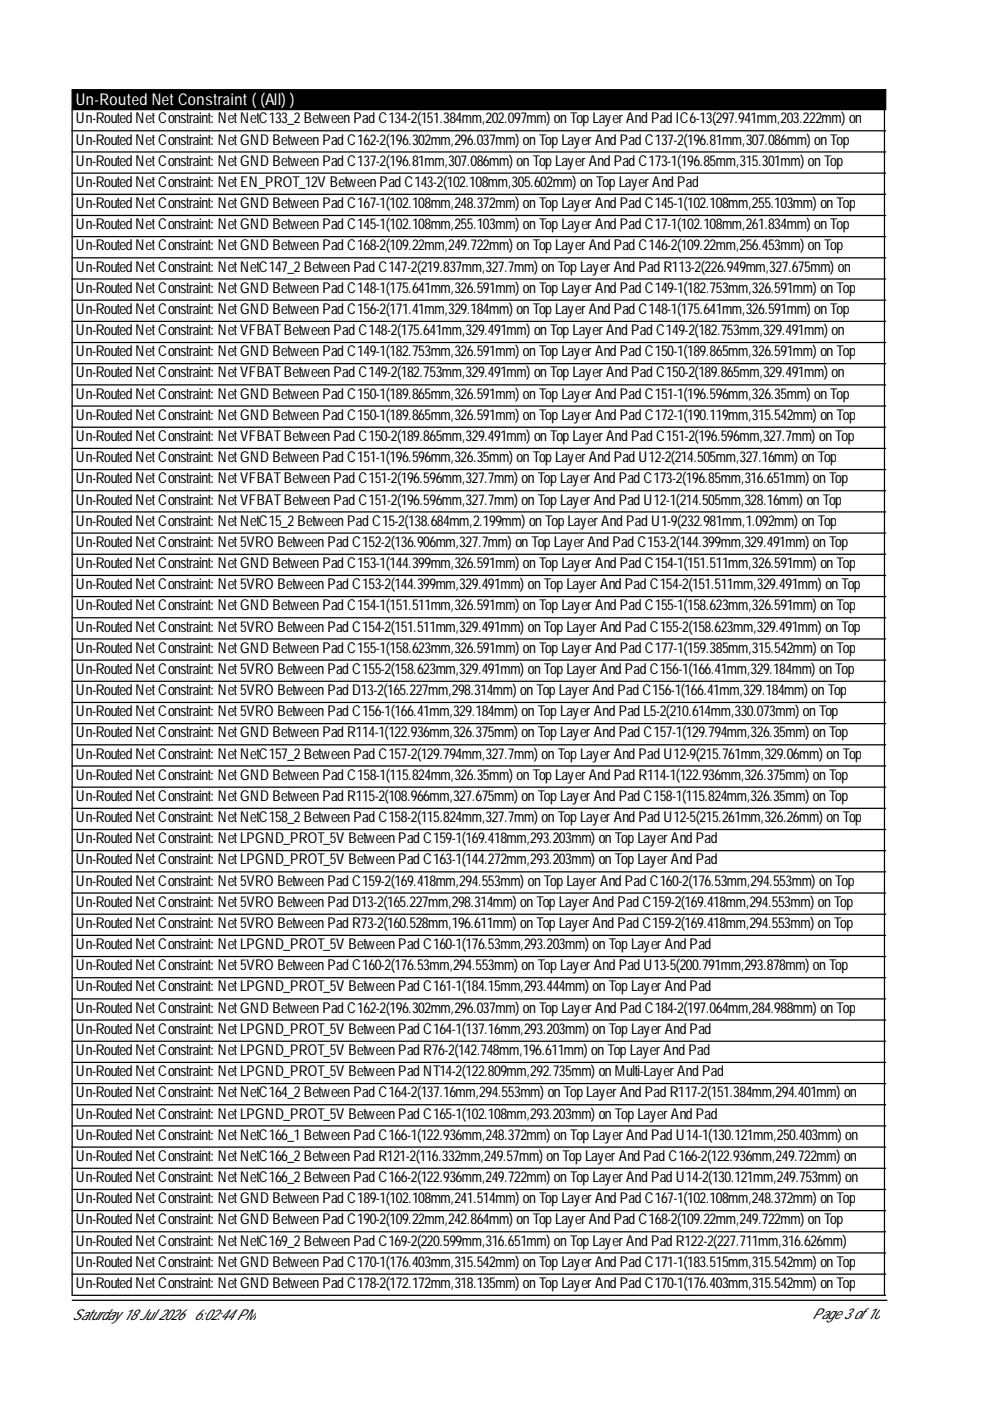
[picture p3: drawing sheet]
<svg xmlns="http://www.w3.org/2000/svg" width="210mm" height="297mm" viewBox="0 0 210 297" stroke-linecap="round" stroke-linejoin="round" font-family="sans-serif">
<defs><g id="words">
<text font-size="3.4" fill="#fff" x="16.1" y="22.2">Un-Routed NetConstraint( (All) )</text>
<g font-size="3.2">
<text x="16.1" y="26.2">Un-RoutedNetConstraint: NetNetC133_2BetweenPadC134-2(151.384mm,202.097mm) onTopLayerAndPadIC6-13(297.941mm,203.222mm) on</text>
<text x="16.1" y="30.7">Un-RoutedNetConstraint: NetGND BetweenPadC162-2(196.302mm,296.037mm) onTopLayerAndPadC137-2(196.81mm,307.086mm) onTop</text>
<text x="16.1" y="35.1">Un-RoutedNetConstraint: NetGND BetweenPadC137-2(196.81mm,307.086mm) onTopLayerAndPadC173-1(196.85mm,315.301mm) onTop</text>
<text x="16.1" y="39.6">Un-RoutedNetConstraint: NetEN_PROT_12V BetweenPadC143-2(102.108mm,305.602mm) onTopLayerAndPad</text>
<text x="16.1" y="44.1">Un-RoutedNetConstraint: NetGND BetweenPadC167-1(102.108mm,248.372mm) onTopLayerAndPadC145-1(102.108mm,255.103mm) onTop</text>
<text x="16.1" y="48.6">Un-RoutedNetConstraint: NetGND BetweenPadC145-1(102.108mm,255.103mm) onTopLayerAndPadC17-1(102.108mm,261.834mm) onTop</text>
<text x="16.1" y="53.1">Un-RoutedNetConstraint: NetGND BetweenPadC168-2(109.22mm,249.722mm) onTopLayerAndPadC146-2(109.22mm,256.453mm) onTop</text>
<text x="16.1" y="57.6">Un-RoutedNetConstraint: NetNetC147_2BetweenPadC147-2(219.837mm,327.7mm) onTopLayerAndPadR113-2(226.949mm,327.675mm) on</text>
<text x="16.1" y="62.1">Un-RoutedNetConstraint: NetGND BetweenPadC148-1(175.641mm,326.591mm) onTopLayerAndPadC149-1(182.753mm,326.591mm) onTop</text>
<text x="16.1" y="66.6">Un-RoutedNetConstraint: NetGND BetweenPadC156-2(171.41mm,329.184mm) onTopLayerAndPadC148-1(175.641mm,326.591mm) onTop</text>
<text x="16.1" y="71.1">Un-RoutedNetConstraint: NetVFBATBetweenPadC148-2(175.641mm,329.491mm) onTopLayerAndPadC149-2(182.753mm,329.491mm) on</text>
<text x="16.1" y="75.5">Un-RoutedNetConstraint: NetGND BetweenPadC149-1(182.753mm,326.591mm) onTopLayerAndPadC150-1(189.865mm,326.591mm) onTop</text>
<text x="16.1" y="80">Un-RoutedNetConstraint: NetVFBATBetweenPadC149-2(182.753mm,329.491mm) onTopLayerAndPadC150-2(189.865mm,329.491mm) on</text>
<text x="16.1" y="84.5">Un-RoutedNetConstraint: NetGND BetweenPadC150-1(189.865mm,326.591mm) onTopLayerAndPadC151-1(196.596mm,326.35mm) onTop</text>
<text x="16.1" y="89">Un-RoutedNetConstraint: NetGND BetweenPadC150-1(189.865mm,326.591mm) onTopLayerAndPadC172-1(190.119mm,315.542mm) onTop</text>
<text x="16.1" y="93.5">Un-RoutedNetConstraint: NetVFBATBetweenPadC150-2(189.865mm,329.491mm) onTopLayerAndPadC151-2(196.596mm,327.7mm) onTop</text>
<text x="16.1" y="98">Un-RoutedNetConstraint: NetGND BetweenPadC151-1(196.596mm,326.35mm) onTopLayerAndPadU12-2(214.505mm,327.16mm) onTop</text>
<text x="16.1" y="102.5">Un-RoutedNetConstraint: NetVFBATBetweenPadC151-2(196.596mm,327.7mm) onTopLayerAndPadC173-2(196.85mm,316.651mm) onTop</text>
<text x="16.1" y="107">Un-RoutedNetConstraint: NetVFBATBetweenPadC151-2(196.596mm,327.7mm) onTopLayerAndPadU12-1(214.505mm,328.16mm) onTop</text>
<text x="16.1" y="111.5">Un-RoutedNetConstraint: NetNetC15_2BetweenPadC15-2(138.684mm,2.199mm) onTopLayerAndPadU1-9(232.981mm,1.092mm) onTop</text>
<text x="16.1" y="115.9">Un-RoutedNetConstraint: Net5VRO BetweenPadC152-2(136.906mm,327.7mm) onTopLayerAndPadC153-2(144.399mm,329.491mm) onTop</text>
<text x="16.1" y="120.4">Un-RoutedNetConstraint: NetGND BetweenPadC153-1(144.399mm,326.591mm) onTopLayerAndPadC154-1(151.511mm,326.591mm) onTop</text>
<text x="16.1" y="124.9">Un-RoutedNetConstraint: Net5VRO BetweenPadC153-2(144.399mm,329.491mm) onTopLayerAndPadC154-2(151.511mm,329.491mm) onTop</text>
<text x="16.1" y="129.4">Un-RoutedNetConstraint: NetGND BetweenPadC154-1(151.511mm,326.591mm) onTopLayerAndPadC155-1(158.623mm,326.591mm) onTop</text>
<text x="16.1" y="133.9">Un-RoutedNetConstraint: Net5VRO BetweenPadC154-2(151.511mm,329.491mm) onTopLayerAndPadC155-2(158.623mm,329.491mm) onTop</text>
<text x="16.1" y="138.4">Un-RoutedNetConstraint: NetGND BetweenPadC155-1(158.623mm,326.591mm) onTopLayerAndPadC177-1(159.385mm,315.542mm) onTop</text>
<text x="16.1" y="142.9">Un-RoutedNetConstraint: Net5VRO BetweenPadC155-2(158.623mm,329.491mm) onTopLayerAndPadC156-1(166.41mm,329.184mm) onTop</text>
<text x="16.1" y="147.4">Un-RoutedNetConstraint: Net5VRO BetweenPadD13-2(165.227mm,298.314mm) onTopLayerAndPadC156-1(166.41mm,329.184mm) onTop</text>
<text x="16.1" y="151.9">Un-RoutedNetConstraint: Net5VRO BetweenPadC156-1(166.41mm,329.184mm) onTopLayerAndPadL5-2(210.614mm,330.073mm) onTop</text>
<text x="16.1" y="156.3">Un-RoutedNetConstraint: NetGND BetweenPadR114-1(122.936mm,326.375mm) onTopLayerAndPadC157-1(129.794mm,326.35mm) onTop</text>
<text x="16.1" y="160.8">Un-RoutedNetConstraint: NetNetC157_2BetweenPadC157-2(129.794mm,327.7mm) onTopLayerAndPadU12-9(215.761mm,329.06mm) onTop</text>
<text x="16.1" y="165.3">Un-RoutedNetConstraint: NetGND BetweenPadC158-1(115.824mm,326.35mm) onTopLayerAndPadR114-1(122.936mm,326.375mm) onTop</text>
<text x="16.1" y="169.8">Un-RoutedNetConstraint: NetGND BetweenPadR115-2(108.966mm,327.675mm) onTopLayerAndPadC158-1(115.824mm,326.35mm) onTop</text>
<text x="16.1" y="174.3">Un-RoutedNetConstraint: NetNetC158_2BetweenPadC158-2(115.824mm,327.7mm) onTopLayerAndPadU12-5(215.261mm,326.26mm) onTop</text>
<text x="16.1" y="178.8">Un-RoutedNetConstraint: NetLPGND_PROT_5V BetweenPadC159-1(169.418mm,293.203mm) onTopLayerAndPad</text>
<text x="16.1" y="183.3">Un-RoutedNetConstraint: NetLPGND_PROT_5V BetweenPadC163-1(144.272mm,293.203mm) onTopLayerAndPad</text>
<text x="16.1" y="187.8">Un-RoutedNetConstraint: Net5VRO BetweenPadC159-2(169.418mm,294.553mm) onTopLayerAndPadC160-2(176.53mm,294.553mm) onTop</text>
<text x="16.1" y="192.3">Un-RoutedNetConstraint: Net5VRO BetweenPadD13-2(165.227mm,298.314mm) onTopLayerAndPadC159-2(169.418mm,294.553mm) onTop</text>
<text x="16.1" y="196.7">Un-RoutedNetConstraint: Net5VRO BetweenPadR73-2(160.528mm,196.611mm) onTopLayerAndPadC159-2(169.418mm,294.553mm) onTop</text>
<text x="16.1" y="201.2">Un-RoutedNetConstraint: NetLPGND_PROT_5V BetweenPadC160-1(176.53mm,293.203mm) onTopLayerAndPad</text>
<text x="16.1" y="205.7">Un-RoutedNetConstraint: Net5VRO BetweenPadC160-2(176.53mm,294.553mm) onTopLayerAndPadU13-5(200.791mm,293.878mm) onTop</text>
<text x="16.1" y="210.2">Un-RoutedNetConstraint: NetLPGND_PROT_5V BetweenPadC161-1(184.15mm,293.444mm) onTopLayerAndPad</text>
<text x="16.1" y="214.7">Un-RoutedNetConstraint: NetGND BetweenPadC162-2(196.302mm,296.037mm) onTopLayerAndPadC184-2(197.064mm,284.988mm) onTop</text>
<text x="16.1" y="219.2">Un-RoutedNetConstraint: NetLPGND_PROT_5V BetweenPadC164-1(137.16mm,293.203mm) onTopLayerAndPad</text>
<text x="16.1" y="223.7">Un-RoutedNetConstraint: NetLPGND_PROT_5V BetweenPadR76-2(142.748mm,196.611mm) onTopLayerAndPad</text>
<text x="16.1" y="228.2">Un-RoutedNetConstraint: NetLPGND_PROT_5V BetweenPadNT14-2(122.809mm,292.735mm) onMulti-LayerAndPad</text>
<text x="16.1" y="232.7">Un-RoutedNetConstraint: NetNetC164_2BetweenPadC164-2(137.16mm,294.553mm) onTopLayerAndPadR117-2(151.384mm,294.401mm) on</text>
<text x="16.1" y="237.2">Un-RoutedNetConstraint: NetLPGND_PROT_5V BetweenPadC165-1(102.108mm,293.203mm) onTopLayerAndPad</text>
<text x="16.1" y="241.6">Un-RoutedNetConstraint: NetNetC166_1 BetweenPadC166-1(122.936mm,248.372mm) onTopLayerAndPadU14-1(130.121mm,250.403mm) on</text>
<text x="16.1" y="246.1">Un-RoutedNetConstraint: NetNetC166_2BetweenPadR121-2(116.332mm,249.57mm) onTopLayerAndPadC166-2(122.936mm,249.722mm) on</text>
<text x="16.1" y="250.6">Un-RoutedNetConstraint: NetNetC166_2BetweenPadC166-2(122.936mm,249.722mm) onTopLayerAndPadU14-2(130.121mm,249.753mm) on</text>
<text x="16.1" y="255.1">Un-RoutedNetConstraint: NetGND BetweenPadC189-1(102.108mm,241.514mm) onTopLayerAndPadC167-1(102.108mm,248.372mm) onTop</text>
<text x="16.1" y="259.6">Un-RoutedNetConstraint: NetGND BetweenPadC190-2(109.22mm,242.864mm) onTopLayerAndPadC168-2(109.22mm,249.722mm) onTop</text>
<text x="16.1" y="264.1">Un-RoutedNetConstraint: NetNetC169_2BetweenPadC169-2(220.599mm,316.651mm) onTopLayerAndPadR122-2(227.711mm,316.626mm)</text>
<text x="16.1" y="268.6">Un-RoutedNetConstraint: NetGND BetweenPadC170-1(176.403mm,315.542mm) onTopLayerAndPadC171-1(183.515mm,315.542mm) onTop</text>
<text x="16.1" y="273.1">Un-RoutedNetConstraint: NetGND BetweenPadC178-2(172.172mm,318.135mm) onTopLayerAndPadC170-1(176.403mm,315.542mm) onTop</text>
<text x="15.3" y="279.9">Saturday18Jul 2026</text>
<text x="41.2" y="279.9">6:02:44PM</text>
<text x="172.2" y="279.6">Page3of10</text>
</g>
</g></defs>
<path d="M15.3 19h172.5v4.2h-172.5z" fill="#000" stroke="#000" stroke-width=".26"/>
<g fill="none" stroke="#000" stroke-width=".26">
<path d="M15.3 27.7h172.5M15.3 23.2v251.4h172.5M15.3 32.2h172.5M15.3 36.7h172.5M187.5 23.2v251.4M15.3 41.2h172.5M15.3 45.7h172.5M15.3 50.2h172.5M15.3 54.7h172.5M15.3 59.2h172.5M15.3 63.6h172.5M15.3 68.1h172.5"/>
<path d="M15.3 72.6h172.5M15.3 77.1h172.5M15.3 81.6h172.5M15.3 86.1h172.5M15.3 90.6h172.5M15.3 95.1h172.5M15.3 99.6h172.5M15.3 104h172.5M15.3 108.5h172.5M15.3 113h172.5M15.3 117.5h172.5M15.3 122h172.5"/>
<path d="M15.3 126.5h172.5M15.3 131h172.5M15.3 135.5h172.5M15.3 140h172.5M15.3 144.4h172.5M15.3 148.9h172.5M15.3 153.4h172.5M15.3 157.9h172.5M15.3 162.4h172.5M15.3 166.9h172.5M15.3 171.4h172.5M15.3 175.9h172.5"/>
<path d="M15.3 180.4h172.5M15.3 184.8h172.5M15.3 189.3h172.5M15.3 193.8h172.5M15.3 198.3h172.5M15.3 202.8h172.5M15.3 207.3h172.5M15.3 211.8h172.5M15.3 216.3h172.5M15.3 220.8h172.5M15.3 225.3h172.5M15.3 229.7h172.5"/>
<path d="M15.3 234.2h172.5M15.3 238.7h172.5M15.3 243.2h172.5M15.3 247.7h172.5M15.3 252.2h172.5M15.3 256.7h172.5M15.3 261.2h172.5M15.3 265.7h172.5M15.3 270.1h172.5M15.3 275.7h172.8"/>
</g>
<use href="#words"/>
</svg>
